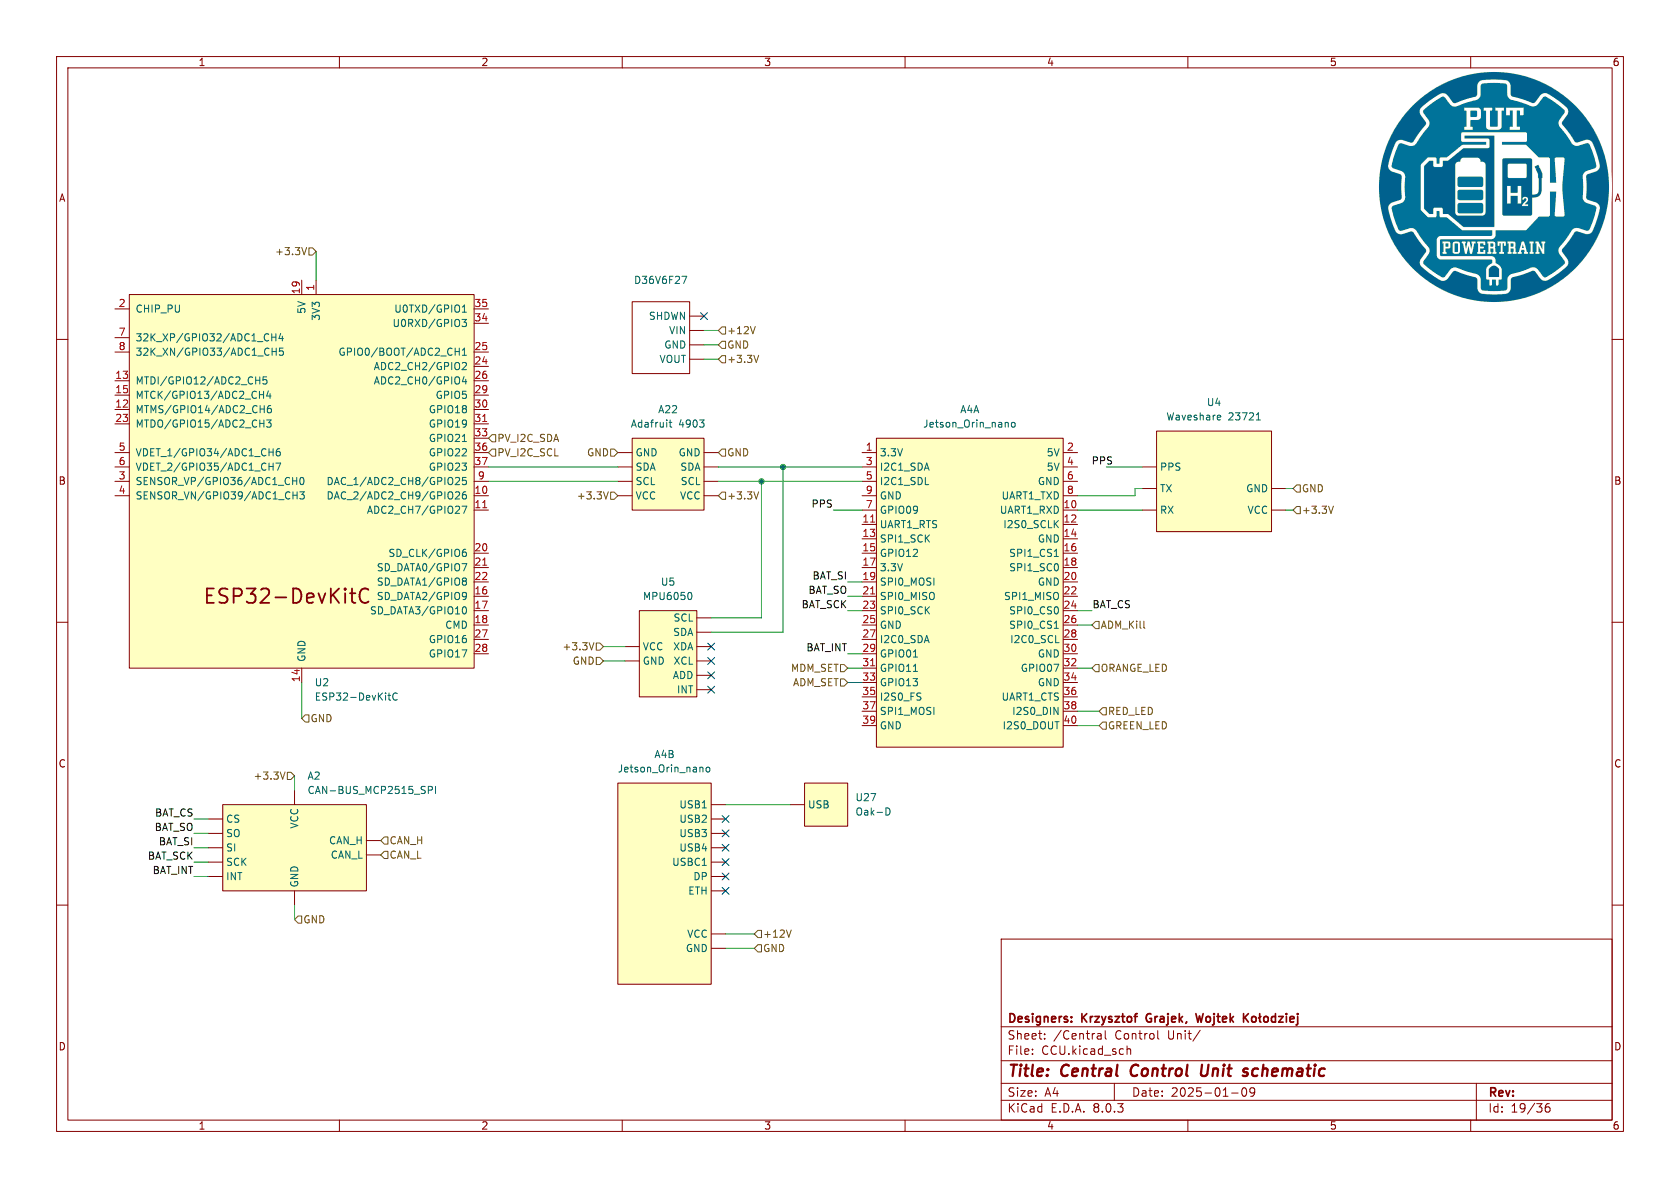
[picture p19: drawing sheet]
(kicad_sch
 (version 20231120)
 (generator "eeschema")
 (generator_version "8.0")
 (paper "A4")
 (title_block
  (title "Central Control Unit schematic")
  (date "2025-01-09")
  (company "Designers: Krzysztof Grajek, Wojtek Kołodziej"))
 (lib_symbols
  (symbol "New_Library_0:Adafruit_4903" (exclude_from_sim no) (in_bom yes) (on_board yes)
   (property "Reference" "A" (at 0 7.366 0) (effects (font (size 1.27 1.27))))
   (property "Value" "Adafruit 4903" (at 8.128 7.62 0) (effects (font (size 1.27 1.27))))
   (property "Footprint" "" (at 0 -6.35 0) (effects (font (size 1.27 1.27)) (hide yes)))
   (property "Datasheet" "" (at 0 -6.35 0) (effects (font (size 1.27 1.27)) (hide yes)))
   (property "Description" "" (at 0 -6.35 0) (effects (font (size 1.27 1.27)) (hide yes)))
   (symbol "Adafruit_4903_1_1"
    (rectangle (start -6.35 6.35) (end 6.35 -6.35) (stroke (width 0) (type default)) (fill (type background)))
    (pin input line (at -8.89 3.81 0) (length 2.54) (name "GND" (effects (font (size 1.27 1.27)))) (number "" (effects (font (size 1.27 1.27)))))
    (pin output line (at 8.89 3.81 180) (length 2.54) (name "GND" (effects (font (size 1.27 1.27)))) (number "" (effects (font (size 1.27 1.27)))))
    (pin input line (at -8.89 -1.27 0) (length 2.54) (name "SCL" (effects (font (size 1.27 1.27)))) (number "" (effects (font (size 1.27 1.27)))))
    (pin output line (at 8.89 -1.27 180) (length 2.54) (name "SCL" (effects (font (size 1.27 1.27)))) (number "" (effects (font (size 1.27 1.27)))))
    (pin input line (at -8.89 1.27 0) (length 2.54) (name "SDA" (effects (font (size 1.27 1.27)))) (number "" (effects (font (size 1.27 1.27)))))
    (pin output line (at 8.89 1.27 180) (length 2.54) (name "SDA" (effects (font (size 1.27 1.27)))) (number "" (effects (font (size 1.27 1.27)))))
    (pin input line (at -8.89 -3.81 0) (length 2.54) (name "VCC" (effects (font (size 1.27 1.27)))) (number "" (effects (font (size 1.27 1.27)))))
    (pin output line (at 8.89 -3.81 180) (length 2.54) (name "VCC" (effects (font (size 1.27 1.27)))) (number "" (effects (font (size 1.27 1.27)))))))
  (symbol "New_Library_0:CAN-BUS_MCP2515_SPI" (exclude_from_sim no) (in_bom yes) (on_board yes)
   (property "Reference" "A" (at 11.684 14.986 0) (effects (font (size 1.27 1.27))))
   (property "Value" "CAN-BUS_MCP2515_SPI" (at 12.192 12.954 0) (effects (font (size 1.27 1.27))))
   (property "Footprint" "" (at 0 0 0) (effects (font (size 1.27 1.27)) (hide yes)))
   (property "Datasheet" "https://sklep.msalamon.pl/produkt/modul-can-bus-mcp2515-spi/" (at 35.052 -6.096 0) (effects (font (size 1.27 1.27)) (hide yes)))
   (property "Description" "" (at 0 0 0) (effects (font (size 1.27 1.27)) (hide yes)))
   (symbol "CAN-BUS_MCP2515_SPI_1_1"
    (rectangle (start -12.7 11.43) (end 12.7 -3.81) (stroke (width 0) (type default)) (fill (type background)))
    (pin bidirectional line (at 15.24 5.08 180) (length 2.54) (name "CAN_H" (effects (font (size 1.27 1.27)))) (number "" (effects (font (size 1.27 1.27)))))
    (pin bidirectional line (at 15.24 2.54 180) (length 2.54) (name "CAN_L" (effects (font (size 1.27 1.27)))) (number "" (effects (font (size 1.27 1.27)))))
    (pin input line (at -15.24 8.89 0) (length 2.54) (name "CS" (effects (font (size 1.27 1.27)))) (number "" (effects (font (size 1.27 1.27)))))
    (pin power_in line (at 0 -6.35 90) (length 2.54) (name "GND" (effects (font (size 1.27 1.27)))) (number "" (effects (font (size 1.27 1.27)))))
    (pin output line (at -15.24 -1.27 0) (length 2.54) (name "INT" (effects (font (size 1.27 1.27)))) (number "" (effects (font (size 1.27 1.27)))))
    (pin input line (at -15.24 1.27 0) (length 2.54) (name "SCK" (effects (font (size 1.27 1.27)))) (number "" (effects (font (size 1.27 1.27)))))
    (pin input line (at -15.24 3.81 0) (length 2.54) (name "SI" (effects (font (size 1.27 1.27)))) (number "" (effects (font (size 1.27 1.27)))))
    (pin output line (at -15.24 6.35 0) (length 2.54) (name "SO" (effects (font (size 1.27 1.27)))) (number "" (effects (font (size 1.27 1.27)))))
    (pin power_in line (at 0 13.97 270) (length 2.54) (name "VCC" (effects (font (size 1.27 1.27)))) (number "" (effects (font (size 1.27 1.27)))))))
  (symbol "New_Library_0:Jetson_Orion_Nano" (exclude_from_sim no) (in_bom yes) (on_board yes)
   (property "Reference" "A" (at 0 44.45 0) (effects (font (size 1.27 1.27))))
   (property "Value" "Jetson_Orin_nano" (at 12.954 44.704 0) (effects (font (size 1.27 1.27))))
   (property "Footprint" "" (at -11.43 -10.16 0) (effects (font (size 1.27 1.27)) (hide yes)))
   (property "Datasheet" "" (at -11.43 -10.16 0) (effects (font (size 1.27 1.27)) (hide yes)))
   (property "Description" "" (at -11.43 -10.16 0) (effects (font (size 1.27 1.27)) (hide yes)))
   (property "ki_locked" "" (at 0 0 0) (effects (font (size 1.27 1.27))))
   (symbol "Jetson_Orion_Nano_1_1"
    (rectangle (start -16.51 43.18) (end 16.51 -11.43) (stroke (width 0) (type default)) (fill (type background)))
    (pin power_out line (at -19.05 40.64 0) (length 2.54) (name "3.3V" (effects (font (size 1.27 1.27)))) (number "1" (effects (font (size 1.27 1.27)))))
    (pin bidirectional line (at 19.05 30.48 180) (length 2.54) (name "UART1_RXD" (effects (font (size 1.27 1.27)))) (number "10" (effects (font (size 1.27 1.27)))))
    (pin bidirectional line (at -19.05 27.94 0) (length 2.54) (name "UART1_RTS" (effects (font (size 1.27 1.27)))) (number "11" (effects (font (size 1.27 1.27)))))
    (pin bidirectional line (at 19.05 27.94 180) (length 2.54) (name "I2S0_SCLK" (effects (font (size 1.27 1.27)))) (number "12" (effects (font (size 1.27 1.27)))))
    (pin bidirectional line (at -19.05 25.4 0) (length 2.54) (name "SPI1_SCK" (effects (font (size 1.27 1.27)))) (number "13" (effects (font (size 1.27 1.27)))))
    (pin power_out line (at 19.05 25.4 180) (length 2.54) (name "GND" (effects (font (size 1.27 1.27)))) (number "14" (effects (font (size 1.27 1.27)))))
    (pin bidirectional line (at -19.05 22.86 0) (length 2.54) (name "GPIO12" (effects (font (size 1.27 1.27)))) (number "15" (effects (font (size 1.27 1.27)))))
    (pin bidirectional line (at 19.05 22.86 180) (length 2.54) (name "SPI1_CS1" (effects (font (size 1.27 1.27)))) (number "16" (effects (font (size 1.27 1.27)))))
    (pin power_out line (at -19.05 20.32 0) (length 2.54) (name "3.3V" (effects (font (size 1.27 1.27)))) (number "17" (effects (font (size 1.27 1.27)))))
    (pin bidirectional line (at 19.05 20.32 180) (length 2.54) (name "SPI1_SC0" (effects (font (size 1.27 1.27)))) (number "18" (effects (font (size 1.27 1.27)))))
    (pin bidirectional line (at -19.05 17.78 0) (length 2.54) (name "SPI0_MOSI" (effects (font (size 1.27 1.27)))) (number "19" (effects (font (size 1.27 1.27)))))
    (pin power_out line (at 19.05 40.64 180) (length 2.54) (name "5V" (effects (font (size 1.27 1.27)))) (number "2" (effects (font (size 1.27 1.27)))))
    (pin power_out line (at 19.05 17.78 180) (length 2.54) (name "GND" (effects (font (size 1.27 1.27)))) (number "20" (effects (font (size 1.27 1.27)))))
    (pin bidirectional line (at -19.05 15.24 0) (length 2.54) (name "SPI0_MISO" (effects (font (size 1.27 1.27)))) (number "21" (effects (font (size 1.27 1.27)))))
    (pin bidirectional line (at 19.05 15.24 180) (length 2.54) (name "SPI1_MISO" (effects (font (size 1.27 1.27)))) (number "22" (effects (font (size 1.27 1.27)))))
    (pin bidirectional line (at -19.05 12.7 0) (length 2.54) (name "SPI0_SCK" (effects (font (size 1.27 1.27)))) (number "23" (effects (font (size 1.27 1.27)))))
    (pin bidirectional line (at 19.05 12.7 180) (length 2.54) (name "SPI0_CS0" (effects (font (size 1.27 1.27)))) (number "24" (effects (font (size 1.27 1.27)))))
    (pin power_out line (at -19.05 10.16 0) (length 2.54) (name "GND" (effects (font (size 1.27 1.27)))) (number "25" (effects (font (size 1.27 1.27)))))
    (pin bidirectional line (at 19.05 10.16 180) (length 2.54) (name "SPI0_CS1" (effects (font (size 1.27 1.27)))) (number "26" (effects (font (size 1.27 1.27)))))
    (pin bidirectional line (at -19.05 7.62 0) (length 2.54) (name "I2C0_SDA" (effects (font (size 1.27 1.27)))) (number "27" (effects (font (size 1.27 1.27)))))
    (pin bidirectional line (at 19.05 7.62 180) (length 2.54) (name "I2C0_SCL" (effects (font (size 1.27 1.27)))) (number "28" (effects (font (size 1.27 1.27)))))
    (pin bidirectional line (at -19.05 5.08 0) (length 2.54) (name "GPIO01" (effects (font (size 1.27 1.27)))) (number "29" (effects (font (size 1.27 1.27)))))
    (pin bidirectional line (at -19.05 38.1 0) (length 2.54) (name "I2C1_SDA" (effects (font (size 1.27 1.27)))) (number "3" (effects (font (size 1.27 1.27)))))
    (pin power_out line (at 19.05 5.08 180) (length 2.54) (name "GND" (effects (font (size 1.27 1.27)))) (number "30" (effects (font (size 1.27 1.27)))))
    (pin bidirectional line (at -19.05 2.54 0) (length 2.54) (name "GPIO11" (effects (font (size 1.27 1.27)))) (number "31" (effects (font (size 1.27 1.27)))))
    (pin bidirectional line (at 19.05 2.54 180) (length 2.54) (name "GPIO07" (effects (font (size 1.27 1.27)))) (number "32" (effects (font (size 1.27 1.27)))))
    (pin bidirectional line (at -19.05 0 0) (length 2.54) (name "GPIO13" (effects (font (size 1.27 1.27)))) (number "33" (effects (font (size 1.27 1.27)))))
    (pin power_out line (at 19.05 0 180) (length 2.54) (name "GND" (effects (font (size 1.27 1.27)))) (number "34" (effects (font (size 1.27 1.27)))))
    (pin bidirectional line (at -19.05 -2.54 0) (length 2.54) (name "I2S0_FS" (effects (font (size 1.27 1.27)))) (number "35" (effects (font (size 1.27 1.27)))))
    (pin bidirectional line (at 19.05 -2.54 180) (length 2.54) (name "UART1_CTS" (effects (font (size 1.27 1.27)))) (number "36" (effects (font (size 1.27 1.27)))))
    (pin bidirectional line (at -19.05 -5.08 0) (length 2.54) (name "SPI1_MOSI" (effects (font (size 1.27 1.27)))) (number "37" (effects (font (size 1.27 1.27)))))
    (pin bidirectional line (at 19.05 -5.08 180) (length 2.54) (name "I2S0_DIN" (effects (font (size 1.27 1.27)))) (number "38" (effects (font (size 1.27 1.27)))))
    (pin power_out line (at -19.05 -7.62 0) (length 2.54) (name "GND" (effects (font (size 1.27 1.27)))) (number "39" (effects (font (size 1.27 1.27)))))
    (pin power_out line (at 19.05 38.1 180) (length 2.54) (name "5V" (effects (font (size 1.27 1.27)))) (number "4" (effects (font (size 1.27 1.27)))))
    (pin bidirectional line (at 19.05 -7.62 180) (length 2.54) (name "I2S0_DOUT" (effects (font (size 1.27 1.27)))) (number "40" (effects (font (size 1.27 1.27)))))
    (pin bidirectional line (at -19.05 35.56 0) (length 2.54) (name "I2C1_SDL" (effects (font (size 1.27 1.27)))) (number "5" (effects (font (size 1.27 1.27)))))
    (pin power_out line (at 19.05 35.56 180) (length 2.54) (name "GND" (effects (font (size 1.27 1.27)))) (number "6" (effects (font (size 1.27 1.27)))))
    (pin bidirectional line (at -19.05 30.48 0) (length 2.54) (name "GPIO09" (effects (font (size 1.27 1.27)))) (number "7" (effects (font (size 1.27 1.27)))))
    (pin bidirectional line (at 19.05 33.02 180) (length 2.54) (name "UART1_TXD" (effects (font (size 1.27 1.27)))) (number "8" (effects (font (size 1.27 1.27)))))
    (pin power_out line (at -19.05 33.02 0) (length 2.54) (name "GND" (effects (font (size 1.27 1.27)))) (number "9" (effects (font (size 1.27 1.27))))))
   (symbol "Jetson_Orion_Nano_2_1"
    (rectangle (start -10.16 20.32) (end 6.35 -15.24) (stroke (width 0) (type default)) (fill (type background)))
    (pin bidirectional line (at 8.89 3.81 180) (length 2.54) (name "DP" (effects (font (size 1.27 1.27)))) (number "" (effects (font (size 1.27 1.27)))))
    (pin bidirectional line (at 8.89 1.27 180) (length 2.54) (name "ETH" (effects (font (size 1.27 1.27)))) (number "" (effects (font (size 1.27 1.27)))))
    (pin bidirectional line (at 8.89 -8.89 180) (length 2.54) (name "GND" (effects (font (size 1.27 1.27)))) (number "" (effects (font (size 1.27 1.27)))))
    (pin bidirectional line (at 8.89 16.51 180) (length 2.54) (name "USB1" (effects (font (size 1.27 1.27)))) (number "" (effects (font (size 1.27 1.27)))))
    (pin bidirectional line (at 8.89 13.97 180) (length 2.54) (name "USB2" (effects (font (size 1.27 1.27)))) (number "" (effects (font (size 1.27 1.27)))))
    (pin bidirectional line (at 8.89 11.43 180) (length 2.54) (name "USB3" (effects (font (size 1.27 1.27)))) (number "" (effects (font (size 1.27 1.27)))))
    (pin bidirectional line (at 8.89 8.89 180) (length 2.54) (name "USB4" (effects (font (size 1.27 1.27)))) (number "" (effects (font (size 1.27 1.27)))))
    (pin bidirectional line (at 8.89 6.35 180) (length 2.54) (name "USBC1" (effects (font (size 1.27 1.27)))) (number "" (effects (font (size 1.27 1.27)))))
    (pin bidirectional line (at 8.89 -6.35 180) (length 2.54) (name "VCC" (effects (font (size 1.27 1.27)))) (number "" (effects (font (size 1.27 1.27)))))))
  (symbol "New_Library_0:MPU6050" (exclude_from_sim no) (in_bom yes) (on_board yes)
   (property "Reference" "U" (at 0 10.922 0) (effects (font (size 1.27 1.27))))
   (property "Value" "MPU6050" (at 0 9.144 0) (effects (font (size 1.27 1.27))))
   (property "Footprint" "" (at 0 10.668 0) (effects (font (size 1.27 1.27)) (hide yes)))
   (property "Datasheet" "" (at 0 10.668 0) (effects (font (size 1.27 1.27)) (hide yes)))
   (property "Description" "" (at 0 10.668 0) (effects (font (size 1.27 1.27)) (hide yes)))
   (symbol "MPU6050_1_1"
    (rectangle (start -5.08 7.62) (end 5.08 -7.62) (stroke (width 0) (type default)) (fill (type background)))
    (pin bidirectional line (at 7.62 -3.81 180) (length 2.54) (name "ADD" (effects (font (size 1.27 1.27)))) (number "" (effects (font (size 1.27 1.27)))))
    (pin power_in line (at -7.62 -1.27 0) (length 2.54) (name "GND" (effects (font (size 1.27 1.27)))) (number "" (effects (font (size 1.27 1.27)))))
    (pin output line (at 7.62 -6.35 180) (length 2.54) (name "INT" (effects (font (size 1.27 1.27)))) (number "" (effects (font (size 1.27 1.27)))))
    (pin bidirectional line (at 7.62 6.35 180) (length 2.54) (name "SCL" (effects (font (size 1.27 1.27)))) (number "" (effects (font (size 1.27 1.27)))))
    (pin bidirectional line (at 7.62 3.81 180) (length 2.54) (name "SDA" (effects (font (size 1.27 1.27)))) (number "" (effects (font (size 1.27 1.27)))))
    (pin power_in line (at -7.62 1.27 0) (length 2.54) (name "VCC" (effects (font (size 1.27 1.27)))) (number "" (effects (font (size 1.27 1.27)))))
    (pin bidirectional line (at 7.62 -1.27 180) (length 2.54) (name "XCL" (effects (font (size 1.27 1.27)))) (number "" (effects (font (size 1.27 1.27)))))
    (pin bidirectional line (at 7.62 1.27 180) (length 2.54) (name "XDA" (effects (font (size 1.27 1.27)))) (number "" (effects (font (size 1.27 1.27)))))))
  (symbol "New_Library_0:Oak-D" (exclude_from_sim no) (in_bom yes) (on_board yes)
   (property "Reference" "U" (at 0 4.826 0) (effects (font (size 1.27 1.27))))
   (property "Value" "Oak-D" (at 3.81 4.572 0) (effects (font (size 1.27 1.27))))
   (property "Footprint" "" (at 0 0 0) (effects (font (size 1.27 1.27)) (hide yes)))
   (property "Datasheet" "" (at 0 0 0) (effects (font (size 1.27 1.27)) (hide yes)))
   (property "Description" "" (at 0 0 0) (effects (font (size 1.27 1.27)) (hide yes)))
   (symbol "Oak-D_1_1"
    (rectangle (start -3.81 3.81) (end 3.81 -3.81) (stroke (width 0) (type default)) (fill (type background)))
    (pin bidirectional line (at 6.35 0 180) (length 2.54) (name "USB" (effects (font (size 1.27 1.27)))) (number "" (effects (font (size 1.27 1.27)))))))
  (symbol "New_Library_0:StepDown" (exclude_from_sim no) (in_bom yes) (on_board yes)
   (property "Reference" "D36V6F5" (at 0 7.62 0) (effects (font (size 1.27 1.27))))
   (property "Value" "" (at -1.27 1.27 0) (effects (font (size 1.27 1.27))))
   (property "Footprint" "" (at -1.27 1.27 0) (effects (font (size 1.27 1.27)) (hide yes)))
   (property "Datasheet" "" (at -1.27 1.27 0) (effects (font (size 1.27 1.27)) (hide yes)))
   (property "Description" "" (at -1.27 1.27 0) (effects (font (size 1.27 1.27)) (hide yes)))
   (symbol "StepDown_0_1"
    (rectangle (start -5.08 6.35) (end 5.08 -6.35) (stroke (width 0) (type default)) (fill (type none))))
   (symbol "StepDown_1_1"
    (pin input line (at 7.62 -1.27 180) (length 2.54) (name "GND" (effects (font (size 1.27 1.27)))) (number "" (effects (font (size 1.27 1.27)))))
    (pin input line (at 7.62 3.81 180) (length 2.54) (name "SHDWN" (effects (font (size 1.27 1.27)))) (number "" (effects (font (size 1.27 1.27)))))
    (pin input line (at 7.62 1.27 180) (length 2.54) (name "VIN" (effects (font (size 1.27 1.27)))) (number "" (effects (font (size 1.27 1.27)))))
    (pin input line (at 7.62 -3.81 180) (length 2.54) (name "VOUT" (effects (font (size 1.27 1.27)))) (number "" (effects (font (size 1.27 1.27)))))))
  (symbol "New_Library_0:Waveshare_23721" (exclude_from_sim no) (in_bom yes) (on_board yes)
   (property "Reference" "U" (at 0 9.144 0) (effects (font (size 1.27 1.27))))
   (property "Value" "Waveshare 23721" (at 0 7.62 0) (effects (font (size 1.27 1.27))))
   (property "Footprint" "" (at 0 3.556 0) (effects (font (size 1.27 1.27)) (hide yes)))
   (property "Datasheet" "" (at 0 3.556 0) (effects (font (size 1.27 1.27)) (hide yes)))
   (property "Description" "" (at 0 3.556 0) (effects (font (size 1.27 1.27)) (hide yes)))
   (symbol "Waveshare_23721_1_1"
    (rectangle (start -10.16 6.35) (end 10.16 -11.43) (stroke (width 0) (type default)) (fill (type background)))
    (pin power_in line (at -12.7 -1.27 0) (length 2.54) (name "GND" (effects (font (size 1.27 1.27)))) (number "" (effects (font (size 1.27 1.27)))))
    (pin output line (at 12.7 -5.08 180) (length 2.54) (name "PPS" (effects (font (size 1.27 1.27)))) (number "" (effects (font (size 1.27 1.27)))))
    (pin input line (at 12.7 2.54 180) (length 2.54) (name "RX" (effects (font (size 1.27 1.27)))) (number "" (effects (font (size 1.27 1.27)))))
    (pin output line (at 12.7 -1.27 180) (length 2.54) (name "TX" (effects (font (size 1.27 1.27)))) (number "" (effects (font (size 1.27 1.27)))))
    (pin power_in line (at -12.7 2.54 0) (length 2.54) (name "VCC" (effects (font (size 1.27 1.27)))) (number "" (effects (font (size 1.27 1.27)))))))
  (symbol "PCM_Espressif:ESP32-DevKitC"
   (pin_names
    (offset 1.016)) (exclude_from_sim no) (in_bom yes) (on_board yes)
   (property "Reference" "U" (at -30.48 38.1 0) (effects (font (size 1.27 1.27)) (justify left)))
   (property "Value" "ESP32-DevKitC" (at -30.48 35.56 0) (effects (font (size 1.27 1.27)) (justify left)))
   (property "Footprint" "PCM_Espressif:ESP32-DevKitC" (at 0 -43.18 0) (effects (font (size 1.27 1.27)) (hide yes)))
   (property "Datasheet" "https://docs.espressif.com/projects/esp-idf/zh_CN/latest/esp32/hw-reference/esp32/get-started-devkitc.html" (at 0 -45.72 0) (effects (font (size 1.27 1.27)) (hide yes)))
   (property "Description" "Development Kit" (at 0 0 0) (effects (font (size 1.27 1.27)) (hide yes)))
   (symbol "ESP32-DevKitC_0_0"
    (text "ESP32-DevKitC" (at -2.54 -20.32 0) (effects (font (size 2.54 2.54))))
    (pin power_in line (at 0 -35.56 90) (length 2.54) (name "GND" (effects (font (size 1.27 1.27)))) (number "14" (effects (font (size 1.27 1.27)))))
    (pin power_in line (at 0 35.56 270) (length 2.54) (name "5V" (effects (font (size 1.27 1.27)))) (number "19" (effects (font (size 1.27 1.27))))))
   (symbol "ESP32-DevKitC_0_1"
    (rectangle (start -30.48 33.02) (end 30.48 -33.02) (stroke (width 0) (type default)) (fill (type background))))
   (symbol "ESP32-DevKitC_1_1"
    (pin power_in line (at 2.54 35.56 270) (length 2.54) (name "3V3" (effects (font (size 1.27 1.27)))) (number "1" (effects (font (size 1.27 1.27)))))
    (pin bidirectional line (at 33.02 -2.54 180) (length 2.54) (name "DAC_2/ADC2_CH9/GPIO26" (effects (font (size 1.27 1.27)))) (number "10" (effects (font (size 1.27 1.27)))))
    (pin bidirectional line (at 33.02 -5.08 180) (length 2.54) (name "ADC2_CH7/GPIO27" (effects (font (size 1.27 1.27)))) (number "11" (effects (font (size 1.27 1.27)))))
    (pin bidirectional line (at -33.02 12.7 0) (length 2.54) (name "MTMS/GPIO14/ADC2_CH6" (effects (font (size 1.27 1.27)))) (number "12" (effects (font (size 1.27 1.27)))))
    (pin bidirectional line (at -33.02 17.78 0) (length 2.54) (name "MTDI/GPIO12/ADC2_CH5" (effects (font (size 1.27 1.27)))) (number "13" (effects (font (size 1.27 1.27)))))
    (pin bidirectional line (at -33.02 15.24 0) (length 2.54) (name "MTCK/GPIO13/ADC2_CH4" (effects (font (size 1.27 1.27)))) (number "15" (effects (font (size 1.27 1.27)))))
    (pin bidirectional line (at 33.02 -20.32 180) (length 2.54) (name "SD_DATA2/GPIO9" (effects (font (size 1.27 1.27)))) (number "16" (effects (font (size 1.27 1.27)))))
    (pin bidirectional line (at 33.02 -22.86 180) (length 2.54) (name "SD_DATA3/GPIO10" (effects (font (size 1.27 1.27)))) (number "17" (effects (font (size 1.27 1.27)))))
    (pin bidirectional line (at 33.02 -25.4 180) (length 2.54) (name "CMD" (effects (font (size 1.27 1.27)))) (number "18" (effects (font (size 1.27 1.27)))))
    (pin input line (at -33.02 30.48 0) (length 2.54) (name "CHIP_PU" (effects (font (size 1.27 1.27)))) (number "2" (effects (font (size 1.27 1.27)))))
    (pin bidirectional line (at 33.02 -12.7 180) (length 2.54) (name "SD_CLK/GPIO6" (effects (font (size 1.27 1.27)))) (number "20" (effects (font (size 1.27 1.27)))))
    (pin bidirectional line (at 33.02 -15.24 180) (length 2.54) (name "SD_DATA0/GPIO7" (effects (font (size 1.27 1.27)))) (number "21" (effects (font (size 1.27 1.27)))))
    (pin bidirectional line (at 33.02 -17.78 180) (length 2.54) (name "SD_DATA1/GPIO8" (effects (font (size 1.27 1.27)))) (number "22" (effects (font (size 1.27 1.27)))))
    (pin bidirectional line (at -33.02 10.16 0) (length 2.54) (name "MTDO/GPIO15/ADC2_CH3" (effects (font (size 1.27 1.27)))) (number "23" (effects (font (size 1.27 1.27)))))
    (pin bidirectional line (at 33.02 20.32 180) (length 2.54) (name "ADC2_CH2/GPIO2" (effects (font (size 1.27 1.27)))) (number "24" (effects (font (size 1.27 1.27)))))
    (pin bidirectional line (at 33.02 22.86 180) (length 2.54) (name "GPIO0/BOOT/ADC2_CH1" (effects (font (size 1.27 1.27)))) (number "25" (effects (font (size 1.27 1.27)))))
    (pin bidirectional line (at 33.02 17.78 180) (length 2.54) (name "ADC2_CH0/GPIO4" (effects (font (size 1.27 1.27)))) (number "26" (effects (font (size 1.27 1.27)))))
    (pin bidirectional line (at 33.02 -27.94 180) (length 2.54) (name "GPIO16" (effects (font (size 1.27 1.27)))) (number "27" (effects (font (size 1.27 1.27)))))
    (pin bidirectional line (at 33.02 -30.48 180) (length 2.54) (name "GPIO17" (effects (font (size 1.27 1.27)))) (number "28" (effects (font (size 1.27 1.27)))))
    (pin bidirectional line (at 33.02 15.24 180) (length 2.54) (name "GPIO5" (effects (font (size 1.27 1.27)))) (number "29" (effects (font (size 1.27 1.27)))))
    (pin input line (at -33.02 0 0) (length 2.54) (name "SENSOR_VP/GPIO36/ADC1_CH0" (effects (font (size 1.27 1.27)))) (number "3" (effects (font (size 1.27 1.27)))))
    (pin bidirectional line (at 33.02 12.7 180) (length 2.54) (name "GPIO18" (effects (font (size 1.27 1.27)))) (number "30" (effects (font (size 1.27 1.27)))))
    (pin bidirectional line (at 33.02 10.16 180) (length 2.54) (name "GPIO19" (effects (font (size 1.27 1.27)))) (number "31" (effects (font (size 1.27 1.27)))))
    (pin passive line (at 0 -35.56 90) (length 2.54) hide (name "GND" (effects (font (size 1.27 1.27)))) (number "32" (effects (font (size 1.27 1.27)))))
    (pin bidirectional line (at 33.02 7.62 180) (length 2.54) (name "GPIO21" (effects (font (size 1.27 1.27)))) (number "33" (effects (font (size 1.27 1.27)))))
    (pin bidirectional line (at 33.02 27.94 180) (length 2.54) (name "U0RXD/GPIO3" (effects (font (size 1.27 1.27)))) (number "34" (effects (font (size 1.27 1.27)))))
    (pin bidirectional line (at 33.02 30.48 180) (length 2.54) (name "U0TXD/GPIO1" (effects (font (size 1.27 1.27)))) (number "35" (effects (font (size 1.27 1.27)))))
    (pin bidirectional line (at 33.02 5.08 180) (length 2.54) (name "GPIO22" (effects (font (size 1.27 1.27)))) (number "36" (effects (font (size 1.27 1.27)))))
    (pin bidirectional line (at 33.02 2.54 180) (length 2.54) (name "GPIO23" (effects (font (size 1.27 1.27)))) (number "37" (effects (font (size 1.27 1.27)))))
    (pin passive line (at 0 -35.56 90) (length 2.54) hide (name "GND" (effects (font (size 1.27 1.27)))) (number "38" (effects (font (size 1.27 1.27)))))
    (pin input line (at -33.02 -2.54 0) (length 2.54) (name "SENSOR_VN/GPIO39/ADC1_CH3" (effects (font (size 1.27 1.27)))) (number "4" (effects (font (size 1.27 1.27)))))
    (pin input line (at -33.02 5.08 0) (length 2.54) (name "VDET_1/GPIO34/ADC1_CH6" (effects (font (size 1.27 1.27)))) (number "5" (effects (font (size 1.27 1.27)))))
    (pin input line (at -33.02 2.54 0) (length 2.54) (name "VDET_2/GPIO35/ADC1_CH7" (effects (font (size 1.27 1.27)))) (number "6" (effects (font (size 1.27 1.27)))))
    (pin bidirectional line (at -33.02 25.4 0) (length 2.54) (name "32K_XP/GPIO32/ADC1_CH4" (effects (font (size 1.27 1.27)))) (number "7" (effects (font (size 1.27 1.27)))))
    (pin bidirectional line (at -33.02 22.86 0) (length 2.54) (name "32K_XN/GPIO33/ADC1_CH5" (effects (font (size 1.27 1.27)))) (number "8" (effects (font (size 1.27 1.27)))))
    (pin bidirectional line (at 33.02 0 180) (length 2.54) (name "DAC_1/ADC2_CH8/GPIO25" (effects (font (size 1.27 1.27)))) (number "9" (effects (font (size 1.27 1.27))))))))
 (junction
  (at 138.43 82.55)
  (diameter 0)
  (color 0 0 0 0))
 (junction
  (at 134.62 85.09)
  (diameter 0)
  (color 0 0 0 0))
 (no_connect
  (at 125.73 114.3))
 (no_connect
  (at 128.27 152.4))
 (no_connect
  (at 128.27 149.86))
 (no_connect
  (at 125.73 121.92))
 (no_connect
  (at 128.27 157.48))
 (no_connect
  (at 128.27 147.32))
 (no_connect
  (at 125.73 116.84))
 (no_connect
  (at 128.27 154.94))
 (no_connect
  (at 128.27 144.78))
 (no_connect
  (at 124.46 55.88))
 (no_connect
  (at 125.73 119.38))
 (wire
  (pts (xy 86.36 82.55) (xy 109.22 82.55))
  (stroke (width 0) (type default)))
 (wire
  (pts (xy 53.34 127) (xy 53.34 120.65))
  (stroke (width 0) (type default)))
 (wire
  (pts (xy 106.68 116.84) (xy 110.49 116.84))
  (stroke (width 0) (type default)))
 (wire
  (pts (xy 200.66 87.63) (xy 190.5 87.63))
  (stroke (width 0) (type default)))
 (wire
  (pts (xy 127 85.09) (xy 134.62 85.09))
  (stroke (width 0) (type default)))
 (wire
  (pts (xy 34.29 154.94) (xy 36.83 154.94))
  (stroke (width 0) (type default)))
 (wire
  (pts (xy 194.31 125.73) (xy 190.5 125.73))
  (stroke (width 0) (type default)))
 (wire
  (pts (xy 127 82.55) (xy 138.43 82.55))
  (stroke (width 0) (type default)))
 (wire
  (pts (xy 190.5 90.17) (xy 201.93 90.17))
  (stroke (width 0) (type default)))
 (wire
  (pts (xy 124.46 63.5) (xy 127 63.5))
  (stroke (width 0) (type default)))
 (wire
  (pts (xy 55.88 44.45) (xy 55.88 49.53))
  (stroke (width 0) (type default)))
 (wire
  (pts (xy 138.43 82.55) (xy 138.43 111.76))
  (stroke (width 0) (type default)))
 (wire
  (pts (xy 195.58 82.55) (xy 201.93 82.55))
  (stroke (width 0) (type default)))
 (wire
  (pts (xy 134.62 85.09) (xy 152.4 85.09))
  (stroke (width 0) (type default)))
 (wire
  (pts (xy 124.46 58.42) (xy 127 58.42))
  (stroke (width 0) (type default)))
 (wire
  (pts (xy 34.29 149.86) (xy 36.83 149.86))
  (stroke (width 0) (type default)))
 (wire
  (pts (xy 200.66 86.36) (xy 200.66 87.63))
  (stroke (width 0) (type default)))
 (wire
  (pts (xy 149.86 105.41) (xy 152.4 105.41))
  (stroke (width 0) (type default)))
 (wire
  (pts (xy 149.86 107.95) (xy 152.4 107.95))
  (stroke (width 0) (type default)))
 (wire
  (pts (xy 149.86 102.87) (xy 152.4 102.87))
  (stroke (width 0) (type default)))
 (wire
  (pts (xy 125.73 111.76) (xy 138.43 111.76))
  (stroke (width 0) (type default)))
 (wire
  (pts (xy 52.07 160.02) (xy 52.07 162.56))
  (stroke (width 0) (type default)))
 (wire
  (pts (xy 227.33 90.17) (xy 228.6 90.17))
  (stroke (width 0) (type default)))
 (wire
  (pts (xy 128.27 167.64) (xy 133.35 167.64))
  (stroke (width 0) (type default)))
 (wire
  (pts (xy 134.62 109.22) (xy 125.73 109.22))
  (stroke (width 0) (type default)))
 (wire
  (pts (xy 193.04 118.11) (xy 190.5 118.11))
  (stroke (width 0) (type default)))
 (wire
  (pts (xy 138.43 82.55) (xy 152.4 82.55))
  (stroke (width 0) (type default)))
 (wire
  (pts (xy 200.66 86.36) (xy 201.93 86.36))
  (stroke (width 0) (type default)))
 (wire
  (pts (xy 190.5 107.95) (xy 193.04 107.95))
  (stroke (width 0) (type default)))
 (wire
  (pts (xy 190.5 110.49) (xy 193.04 110.49))
  (stroke (width 0) (type default)))
 (wire
  (pts (xy 149.86 115.57) (xy 152.4 115.57))
  (stroke (width 0) (type default)))
 (wire
  (pts (xy 106.68 114.3) (xy 110.49 114.3))
  (stroke (width 0) (type default)))
 (wire
  (pts (xy 109.22 85.09) (xy 86.36 85.09))
  (stroke (width 0) (type default)))
 (wire
  (pts (xy 34.29 147.32) (xy 36.83 147.32))
  (stroke (width 0) (type default)))
 (wire
  (pts (xy 149.86 120.65) (xy 152.4 120.65))
  (stroke (width 0) (type default)))
 (wire
  (pts (xy 147.32 90.17) (xy 152.4 90.17))
  (stroke (width 0) (type default)))
 (wire
  (pts (xy 194.31 128.27) (xy 190.5 128.27))
  (stroke (width 0) (type default)))
 (wire
  (pts (xy 227.33 86.36) (xy 228.6 86.36))
  (stroke (width 0) (type default)))
 (wire
  (pts (xy 124.46 60.96) (xy 127 60.96))
  (stroke (width 0) (type default)))
 (wire
  (pts (xy 149.86 118.11) (xy 152.4 118.11))
  (stroke (width 0) (type default)))
 (wire
  (pts (xy 52.07 137.16) (xy 52.07 139.7))
  (stroke (width 0) (type default)))
 (wire
  (pts (xy 34.29 152.4) (xy 36.83 152.4))
  (stroke (width 0) (type default)))
 (wire
  (pts (xy 128.27 165.1) (xy 133.35 165.1))
  (stroke (width 0) (type default)))
 (wire
  (pts (xy 134.62 85.09) (xy 134.62 109.22))
  (stroke (width 0) (type default)))
 (wire
  (pts (xy 34.29 144.78) (xy 36.83 144.78))
  (stroke (width 0) (type default)))
 (wire
  (pts (xy 128.27 142.24) (xy 139.7 142.24))
  (stroke (width 0) (type default)))
 (image
  (at 264.16 33.02)
  (scale 0.219168)
  (data))
 (label "BAT_SI"
  (at 34.29 149.86 180)
  (fields_autoplaced yes)
  (effects (font (size 1.27 1.27)) (justify right bottom)))
 (label "PPS"
  (at 147.32 90.17 180)
  (fields_autoplaced yes)
  (effects (font (size 1.27 1.27)) (justify right bottom)))
 (label "BAT_SO"
  (at 149.86 105.41 180)
  (fields_autoplaced yes)
  (effects (font (size 1.27 1.27)) (justify right bottom)))
 (label "BAT_SO"
  (at 34.29 147.32 180)
  (fields_autoplaced yes)
  (effects (font (size 1.27 1.27)) (justify right bottom)))
 (label "BAT_SI"
  (at 149.86 102.87 180)
  (fields_autoplaced yes)
  (effects (font (size 1.27 1.27)) (justify right bottom)))
 (label "BAT_SCK"
  (at 149.86 107.95 180)
  (fields_autoplaced yes)
  (effects (font (size 1.27 1.27)) (justify right bottom)))
 (label "BAT_INT"
  (at 149.86 115.57 180)
  (fields_autoplaced yes)
  (effects (font (size 1.27 1.27)) (justify right bottom)))
 (label "BAT_CS"
  (at 193.04 107.95 0)
  (fields_autoplaced yes)
  (effects (font (size 1.27 1.27)) (justify left bottom)))
 (label "BAT_INT"
  (at 34.29 154.94 180)
  (fields_autoplaced yes)
  (effects (font (size 1.27 1.27)) (justify right bottom)))
 (label "BAT_SCK"
  (at 34.29 152.4 180)
  (fields_autoplaced yes)
  (effects (font (size 1.27 1.27)) (justify right bottom)))
 (label "PPS"
  (at 196.85 82.55 180)
  (fields_autoplaced yes)
  (effects (font (size 1.27 1.27)) (justify right bottom)))
 (label "BAT_CS"
  (at 34.29 144.78 180)
  (fields_autoplaced yes)
  (effects (font (size 1.27 1.27)) (justify right bottom)))
 (hierarchical_label "CAN_L"
  (shape input)
  (at 67.31 151.13 0)
  (fields_autoplaced yes)
  (effects (font (size 1.27 1.27)) (justify left)))
 (hierarchical_label "RED_LED"
  (shape input)
  (at 194.31 125.73 0)
  (fields_autoplaced yes)
  (effects (font (size 1.27 1.27)) (justify left)))
 (hierarchical_label "+12V"
  (shape input)
  (at 133.35 165.1 0)
  (fields_autoplaced yes)
  (effects (font (size 1.27 1.27)) (justify left)))
 (hierarchical_label "CAN_H"
  (shape input)
  (at 67.31 148.59 0)
  (fields_autoplaced yes)
  (effects (font (size 1.27 1.27)) (justify left)))
 (hierarchical_label "GND"
  (shape input)
  (at 133.35 167.64 0)
  (fields_autoplaced yes)
  (effects (font (size 1.27 1.27)) (justify left)))
 (hierarchical_label "GND"
  (shape input)
  (at 228.6 86.36 0)
  (fields_autoplaced yes)
  (effects (font (size 1.27 1.27)) (justify left)))
 (hierarchical_label "GND"
  (shape input)
  (at 127 80.01 0)
  (fields_autoplaced yes)
  (effects (font (size 1.27 1.27)) (justify left)))
 (hierarchical_label "+3.3V"
  (shape input)
  (at 52.07 137.16 180)
  (fields_autoplaced yes)
  (effects (font (size 1.27 1.27)) (justify right)))
 (hierarchical_label "GREEN_LED"
  (shape input)
  (at 194.31 128.27 0)
  (fields_autoplaced yes)
  (effects (font (size 1.27 1.27)) (justify left)))
 (hierarchical_label "GND"
  (shape input)
  (at 109.22 80.01 180)
  (fields_autoplaced yes)
  (effects (font (size 1.27 1.27)) (justify right)))
 (hierarchical_label "GND"
  (shape input)
  (at 52.07 162.56 0)
  (fields_autoplaced yes)
  (effects (font (size 1.27 1.27)) (justify left)))
 (hierarchical_label "PV_I2C_SDA"
  (shape input)
  (at 86.36 77.47 0)
  (fields_autoplaced yes)
  (effects (font (size 1.27 1.27)) (justify left)))
 (hierarchical_label "+3.3V"
  (shape input)
  (at 106.68 114.3 180)
  (fields_autoplaced yes)
  (effects (font (size 1.27 1.27)) (justify right)))
 (hierarchical_label "ORANGE_LED"
  (shape input)
  (at 193.04 118.11 0)
  (fields_autoplaced yes)
  (effects (font (size 1.27 1.27)) (justify left)))
 (hierarchical_label "+3.3V"
  (shape input)
  (at 228.6 90.17 0)
  (fields_autoplaced yes)
  (effects (font (size 1.27 1.27)) (justify left)))
 (hierarchical_label "PV_I2C_SCL"
  (shape input)
  (at 86.36 80.01 0)
  (fields_autoplaced yes)
  (effects (font (size 1.27 1.27)) (justify left)))
 (hierarchical_label "ADM_Kill"
  (shape input)
  (at 193.04 110.49 0)
  (fields_autoplaced yes)
  (effects (font (size 1.27 1.27)) (justify left)))
 (hierarchical_label "+3.3V"
  (shape input)
  (at 109.22 87.63 180)
  (fields_autoplaced yes)
  (effects (font (size 1.27 1.27)) (justify right)))
 (hierarchical_label "+3.3V"
  (shape input)
  (at 127 63.5 0)
  (fields_autoplaced yes)
  (effects (font (size 1.27 1.27)) (justify left)))
 (hierarchical_label "+12V"
  (shape input)
  (at 127 58.42 0)
  (fields_autoplaced yes)
  (effects (font (size 1.27 1.27)) (justify left)))
 (hierarchical_label "MDM_SET"
  (shape input)
  (at 149.86 118.11 180)
  (fields_autoplaced yes)
  (effects (font (size 1.27 1.27)) (justify right)))
 (hierarchical_label "+3.3V"
  (shape input)
  (at 127 87.63 0)
  (fields_autoplaced yes)
  (effects (font (size 1.27 1.27)) (justify left)))
 (hierarchical_label "GND"
  (shape input)
  (at 53.34 127 0)
  (fields_autoplaced yes)
  (effects (font (size 1.27 1.27)) (justify left)))
 (hierarchical_label "+3.3V"
  (shape input)
  (at 55.88 44.45 180)
  (fields_autoplaced yes)
  (effects (font (size 1.27 1.27)) (justify right)))
 (hierarchical_label "GND"
  (shape input)
  (at 106.68 116.84 180)
  (fields_autoplaced yes)
  (effects (font (size 1.27 1.27)) (justify right)))
 (hierarchical_label "ADM_SET"
  (shape input)
  (at 149.86 120.65 180)
  (fields_autoplaced yes)
  (effects (font (size 1.27 1.27)) (justify right)))
 (hierarchical_label "GND"
  (shape input)
  (at 127 60.96 0)
  (fields_autoplaced yes)
  (effects (font (size 1.27 1.27)) (justify left)))
 (symbol
  (lib_id "New_Library_0:MPU6050")
  (at 118.11 115.57 0)
  (unit 1)
  (exclude_from_sim no)
  (in_bom yes)
  (on_board yes)
  (dnp no)
  (fields_autoplaced yes)
  (property "Reference" "U5" (at 118.11 102.87 0) (effects (font (size 1.27 1.27))))
  (property "Value" "MPU6050" (at 118.11 105.41 0) (effects (font (size 1.27 1.27))))
  (property "Footprint" "" (at 118.11 104.902 0) (effects (font (size 1.27 1.27)) (hide yes)))
  (property "Datasheet" "" (at 118.11 104.902 0) (effects (font (size 1.27 1.27)) (hide yes)))
  (property "Description" "" (at 118.11 104.902 0) (effects (font (size 1.27 1.27)) (hide yes)))
  (pin "")
  (pin "")
  (pin "")
  (pin "")
  (pin "")
  (pin "")
  (pin "")
  (pin ""))
 (symbol
  (lib_id "New_Library_0:StepDown")
  (at 116.84 59.69 0)
  (unit 1)
  (exclude_from_sim no)
  (in_bom yes)
  (on_board yes)
  (dnp no)
  (fields_autoplaced yes)
  (property "Reference" "D36V6F27" (at 116.84 49.53 0) (effects (font (size 1.27 1.27))))
  (property "Value" "~" (at 116.84 52.07 0) (effects (font (size 1.27 1.27))))
  (property "Footprint" "" (at 115.57 58.42 0) (effects (font (size 1.27 1.27)) (hide yes)))
  (property "Datasheet" "" (at 115.57 58.42 0) (effects (font (size 1.27 1.27)) (hide yes)))
  (property "Description" "" (at 115.57 58.42 0) (effects (font (size 1.27 1.27)) (hide yes)))
  (pin "")
  (pin "")
  (pin "")
  (pin ""))
 (symbol
  (lib_id "New_Library_0:Jetson_Orion_Nano")
  (at 171.45 120.65 0)
  (unit 1)
  (exclude_from_sim no)
  (in_bom yes)
  (on_board yes)
  (dnp no)
  (fields_autoplaced yes)
  (property "Reference" "A4" (at 171.45 72.39 0) (effects (font (size 1.27 1.27))))
  (property "Value" "Jetson_Orin_nano" (at 171.45 74.93 0) (effects (font (size 1.27 1.27))))
  (property "Footprint" "" (at 160.02 130.81 0) (effects (font (size 1.27 1.27)) (hide yes)))
  (property "Datasheet" "" (at 160.02 130.81 0) (effects (font (size 1.27 1.27)) (hide yes)))
  (property "Description" "" (at 160.02 130.81 0) (effects (font (size 1.27 1.27)) (hide yes)))
  (pin "5")
  (pin "")
  (pin "18")
  (pin "6")
  (pin "2")
  (pin "12")
  (pin "31")
  (pin "17")
  (pin "14")
  (pin "19")
  (pin "")
  (pin "8")
  (pin "36")
  (pin "29")
  (pin "37")
  (pin "38")
  (pin "23")
  (pin "13")
  (pin "21")
  (pin "34")
  (pin "")
  (pin "40")
  (pin "15")
  (pin "")
  (pin "")
  (pin "32")
  (pin "")
  (pin "7")
  (pin "3")
  (pin "")
  (pin "28")
  (pin "35")
  (pin "10")
  (pin "25")
  (pin "")
  (pin "9")
  (pin "30")
  (pin "27")
  (pin "11")
  (pin "22")
  (pin "39")
  (pin "20")
  (pin "24")
  (pin "4")
  (pin "26")
  (pin "16")
  (pin "33")
  (pin "")
  (pin "1"))
 (symbol
  (lib_id "New_Library_0:CAN-BUS_MCP2515_SPI")
  (at 52.07 153.67 0)
  (unit 1)
  (exclude_from_sim no)
  (in_bom yes)
  (on_board yes)
  (dnp no)
  (fields_autoplaced yes)
  (property "Reference" "A2" (at 54.2641 137.16 0) (effects (font (size 1.27 1.27)) (justify left)))
  (property "Value" "CAN-BUS_MCP2515_SPI" (at 54.2641 139.7 0) (effects (font (size 1.27 1.27)) (justify left)))
  (property "Footprint" "" (at 52.07 153.67 0) (effects (font (size 1.27 1.27)) (hide yes)))
  (property "Datasheet" "https://sklep.msalamon.pl/produkt/modul-can-bus-mcp2515-spi/" (at 87.122 159.766 0) (effects (font (size 1.27 1.27)) (hide yes)))
  (property "Description" "" (at 52.07 153.67 0) (effects (font (size 1.27 1.27)) (hide yes)))
  (pin "")
  (pin "")
  (pin "")
  (pin "")
  (pin "")
  (pin "")
  (pin "")
  (pin "")
  (pin ""))
 (symbol
  (lib_id "New_Library_0:Oak-D")
  (at 146.05 142.24 180)
  (unit 1)
  (exclude_from_sim no)
  (in_bom yes)
  (on_board yes)
  (dnp no)
  (fields_autoplaced yes)
  (property "Reference" "U27" (at 151.13 140.9699 0) (effects (font (size 1.27 1.27)) (justify right)))
  (property "Value" "Oak-D" (at 151.13 143.5099 0) (effects (font (size 1.27 1.27)) (justify right)))
  (property "Footprint" "" (at 146.05 142.24 0) (effects (font (size 1.27 1.27)) (hide yes)))
  (property "Datasheet" "" (at 146.05 142.24 0) (effects (font (size 1.27 1.27)) (hide yes)))
  (property "Description" "" (at 146.05 142.24 0) (effects (font (size 1.27 1.27)) (hide yes)))
  (pin ""))
 (symbol
  (lib_id "PCM_Espressif:ESP32-DevKitC")
  (at 53.34 85.09 0)
  (unit 1)
  (exclude_from_sim no)
  (in_bom yes)
  (on_board yes)
  (dnp no)
  (fields_autoplaced yes)
  (property "Reference" "U2" (at 55.5341 120.65 0) (effects (font (size 1.27 1.27)) (justify left)))
  (property "Value" "ESP32-DevKitC" (at 55.5341 123.19 0) (effects (font (size 1.27 1.27)) (justify left)))
  (property "Footprint" "PCM_Espressif:ESP32-DevKitC" (at 53.34 128.27 0) (effects (font (size 1.27 1.27)) (hide yes)))
  (property "Datasheet" "https://docs.espressif.com/projects/esp-idf/zh_CN/latest/esp32/hw-reference/esp32/get-started-devkitc.html" (at 53.34 130.81 0) (effects (font (size 1.27 1.27)) (hide yes)))
  (property "Description" "Development Kit" (at 53.34 85.09 0) (effects (font (size 1.27 1.27)) (hide yes)))
  (pin "31")
  (pin "13")
  (pin "11")
  (pin "17")
  (pin "26")
  (pin "25")
  (pin "15")
  (pin "38")
  (pin "24")
  (pin "16")
  (pin "37")
  (pin "6")
  (pin "4")
  (pin "33")
  (pin "32")
  (pin "27")
  (pin "30")
  (pin "14")
  (pin "36")
  (pin "28")
  (pin "23")
  (pin "1")
  (pin "29")
  (pin "19")
  (pin "18")
  (pin "12")
  (pin "35")
  (pin "9")
  (pin "22")
  (pin "20")
  (pin "5")
  (pin "21")
  (pin "8")
  (pin "34")
  (pin "7")
  (pin "10")
  (pin "2")
  (pin "3"))
 (symbol
  (lib_id "New_Library_0:Waveshare_23721")
  (at 214.63 87.63 180)
  (unit 1)
  (exclude_from_sim no)
  (in_bom yes)
  (on_board yes)
  (dnp no)
  (fields_autoplaced yes)
  (property "Reference" "U4" (at 214.63 71.12 0) (effects (font (size 1.27 1.27))))
  (property "Value" "Waveshare 23721" (at 214.63 73.66 0) (effects (font (size 1.27 1.27))))
  (property "Footprint" "" (at 214.63 91.186 0) (effects (font (size 1.27 1.27)) (hide yes)))
  (property "Datasheet" "" (at 214.63 91.186 0) (effects (font (size 1.27 1.27)) (hide yes)))
  (property "Description" "" (at 214.63 91.186 0) (effects (font (size 1.27 1.27)) (hide yes)))
  (pin "")
  (pin "")
  (pin "")
  (pin "")
  (pin ""))
 (symbol
  (lib_id "New_Library_0:Adafruit_4903")
  (at 118.11 83.82 0)
  (unit 1)
  (exclude_from_sim no)
  (in_bom yes)
  (on_board yes)
  (dnp no)
  (fields_autoplaced yes)
  (property "Reference" "A22" (at 118.11 72.39 0) (effects (font (size 1.27 1.27))))
  (property "Value" "Adafruit 4903" (at 118.11 74.93 0) (effects (font (size 1.27 1.27))))
  (property "Footprint" "" (at 118.11 90.17 0) (effects (font (size 1.27 1.27)) (hide yes)))
  (property "Datasheet" "" (at 118.11 90.17 0) (effects (font (size 1.27 1.27)) (hide yes)))
  (property "Description" "" (at 118.11 90.17 0) (effects (font (size 1.27 1.27)) (hide yes)))
  (pin "")
  (pin "")
  (pin "")
  (pin "")
  (pin "")
  (pin "")
  (pin "")
  (pin ""))
 (symbol
  (lib_id "New_Library_0:Jetson_Orion_Nano")
  (at 119.38 158.75 0)
  (unit 2)
  (exclude_from_sim no)
  (in_bom yes)
  (on_board yes)
  (dnp no)
  (fields_autoplaced yes)
  (property "Reference" "A4" (at 117.475 133.35 0) (effects (font (size 1.27 1.27))))
  (property "Value" "Jetson_Orin_nano" (at 117.475 135.89 0) (effects (font (size 1.27 1.27))))
  (property "Footprint" "" (at 107.95 168.91 0) (effects (font (size 1.27 1.27)) (hide yes)))
  (property "Datasheet" "" (at 107.95 168.91 0) (effects (font (size 1.27 1.27)) (hide yes)))
  (property "Description" "" (at 107.95 168.91 0) (effects (font (size 1.27 1.27)) (hide yes)))
  (pin "5")
  (pin "")
  (pin "18")
  (pin "6")
  (pin "2")
  (pin "12")
  (pin "31")
  (pin "17")
  (pin "14")
  (pin "19")
  (pin "")
  (pin "8")
  (pin "36")
  (pin "29")
  (pin "37")
  (pin "38")
  (pin "23")
  (pin "13")
  (pin "21")
  (pin "34")
  (pin "")
  (pin "40")
  (pin "")
  (pin "15")
  (pin "")
  (pin "")
  (pin "32")
  (pin "")
  (pin "7")
  (pin "3")
  (pin "")
  (pin "28")
  (pin "35")
  (pin "10")
  (pin "25")
  (pin "")
  (pin "9")
  (pin "30")
  (pin "27")
  (pin "11")
  (pin "22")
  (pin "39")
  (pin "20")
  (pin "24")
  (pin "4")
  (pin "26")
  (pin "16")
  (pin "33")
  (pin "1")))
